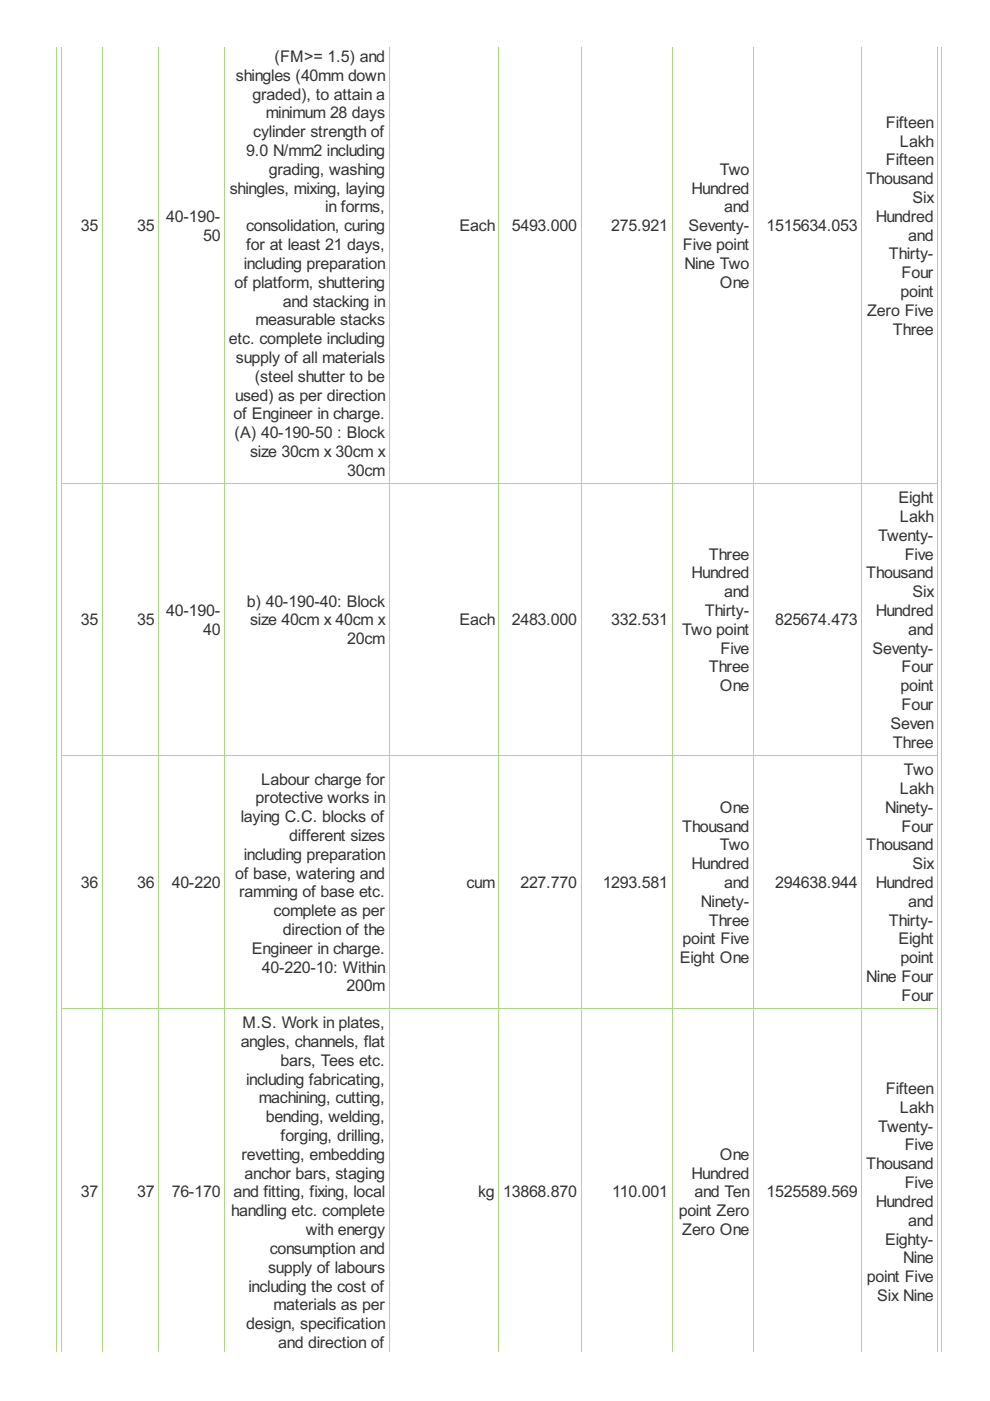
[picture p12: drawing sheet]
<svg xmlns="http://www.w3.org/2000/svg" width="210mm" height="297mm" viewBox="0 0 210 297" stroke-linecap="round" stroke-linejoin="round" font-family="sans-serif">
<defs><g id="words">
<g font-size="3.8" fill="#333">
<text x="50" y="17.1">shingles (40mm down</text>
<text x="58.2" y="13.1">(FM&gt;= 1.5) and</text>
<text x="53.5" y="21.1">graded), to attain a</text>
<text x="53.7" y="29.1">cylinder strength of</text>
<text x="56.3" y="25.1">minimum 28 days</text>
<text x="187.8" y="27.1">Fifteen</text>
<text x="52.2" y="33.1">9.0 N/mm2 including</text>
<text x="187.8" y="35.1">Fifteen</text>
<text x="190.8" y="31.1">Lakh</text>
<text x="48.7" y="41.1">shingles, mixing, laying</text>
<text x="57" y="37.1">grading, washing</text>
<text x="146.6" y="41.1">Hundred</text>
<text x="152.6" y="37.1">Two</text>
<text x="183.7" y="39.1">Thousand</text>
<text x="35.2" y="47">40-190-</text>
<text x="69" y="45">in forms,</text>
<text x="153.5" y="45">and</text>
<text x="185.7" y="47">Hundred</text>
<text x="193.5" y="43.1">Six</text>
<text x="17.1" y="49">35</text>
<text x="29.1" y="49">35</text>
<text x="43.1" y="51">50</text>
<text x="52.2" y="49">consolidation, curing</text>
<text x="52.2" y="53">for at least 21 days,</text>
<text x="97.4" y="49">Each</text>
<text x="108.5" y="49">5493.000</text>
<text x="129.6" y="49">275.921</text>
<text x="144.8" y="53">Five point</text>
<text x="146" y="49">Seventy-</text>
<text x="162.5" y="49">1515634.053</text>
<text x="192.6" y="51">and</text>
<text x="51.7" y="57">including preparation</text>
<text x="145.1" y="57">Nine Two</text>
<text x="188.5" y="55">Thirty-</text>
<text x="191.1" y="59">Four</text>
<text x="49.7" y="61">of platform, shuttering</text>
<text x="60" y="65">and stacking in</text>
<text x="152.6" y="61">One</text>
<text x="190.9" y="63">point</text>
<text x="54.2" y="69">measurable stacks</text>
<text x="183.8" y="67">Zero Five</text>
<text x="189.3" y="71">Three</text>
<text x="48.5" y="73">etc. complete including</text>
<text x="50" y="76.9">supply of all materials</text>
<text x="54" y="80.9">(steel shutter to be</text>
<text x="49.5" y="88.9">of Engineer in charge.</text>
<text x="49.9" y="84.9">used) as per direction</text>
<text x="49.7" y="92.9">(A) 40-190-50 : Block</text>
<text x="53" y="96.9">size 30cm x 30cm x</text>
<text x="73.6" y="100.9">30cm</text>
<text x="190.5" y="106.7">Eight</text>
<text x="190.8" y="110.7">Lakh</text>
<text x="150.3" y="118.6">Three</text>
<text x="186.2" y="114.7">Twenty-</text>
<text x="191.8" y="118.6">Five</text>
<text x="146.6" y="122.6">Hundred</text>
<text x="183.7" y="122.6">Thousand</text>
<text x="35.2" y="130.6">40-190-</text>
<text x="52.4" y="128.6">b) 40-190-40: Block</text>
<text x="149.4" y="130.6">Thirty-</text>
<text x="153.5" y="126.6">and</text>
<text x="185.7" y="130.6">Hundred</text>
<text x="193.5" y="126.6">Six</text>
<text x="17.1" y="132.6">35</text>
<text x="29.1" y="132.6">35</text>
<text x="43.1" y="134.6">40</text>
<text x="53" y="132.6">size 40cm x 40cm x</text>
<text x="73.6" y="136.6">20cm</text>
<text x="97.4" y="132.6">Each</text>
<text x="108.5" y="132.6">2483.000</text>
<text x="129.6" y="132.6">332.531</text>
<text x="144.6" y="134.6">Two point</text>
<text x="164.3" y="132.6">825674.473</text>
<text x="192.6" y="134.6">and</text>
<text x="150.3" y="142.6">Three</text>
<text x="152.8" y="138.6">Five</text>
<text x="185" y="138.6">Seventy-</text>
<text x="191.1" y="142.6">Four</text>
<text x="152.6" y="146.6">One</text>
<text x="190.9" y="146.6">point</text>
<text x="188.8" y="154.5">Seven</text>
<text x="191.1" y="150.5">Four</text>
<text x="189.3" y="158.5">Three</text>
<text x="55.4" y="166.3">Labour charge for</text>
<text x="191.6" y="164.3">Two</text>
<text x="54.2" y="170.3">protective works in</text>
<text x="152.6" y="172.3">One</text>
<text x="187.7" y="172.3">Ninety-</text>
<text x="190.8" y="168.3">Lakh</text>
<text x="51" y="174.3">laying C.C. blocks of</text>
<text x="61.3" y="178.3">different sizes</text>
<text x="144.6" y="176.3">Thousand</text>
<text x="191.1" y="176.3">Four</text>
<text x="51.7" y="182.3">including preparation</text>
<text x="146.6" y="184.3">Hundred</text>
<text x="152.6" y="180.3">Two</text>
<text x="183.7" y="180.3">Thousand</text>
<text x="193.5" y="184.3">Six</text>
<text x="17.1" y="188.3">36</text>
<text x="29.1" y="188.3">36</text>
<text x="36.4" y="188.3">40-220</text>
<text x="49.9" y="186.3">of base, watering and</text>
<text x="50.7" y="190.3">ramming of base etc.</text>
<text x="98.9" y="188.3">cum</text>
<text x="110.3" y="188.3">227.770</text>
<text x="127.8" y="188.3">1293.581</text>
<text x="153.5" y="188.3">and</text>
<text x="164.3" y="188.3">294638.944</text>
<text x="185.7" y="188.3">Hundred</text>
<text x="58" y="194.2">complete as per</text>
<text x="148.6" y="192.3">Ninety-</text>
<text x="150.3" y="196.2">Three</text>
<text x="188.5" y="196.2">Thirty-</text>
<text x="192.6" y="192.3">and</text>
<text x="53.4" y="202.2">Engineer in charge.</text>
<text x="60" y="198.2">direction of the</text>
<text x="144.7" y="200.2">point Five</text>
<text x="190.5" y="200.2">Eight</text>
<text x="55.5" y="206.2">40-220-10: Within</text>
<text x="144.1" y="204.2">Eight One</text>
<text x="183.7" y="208.2">Nine Four</text>
<text x="190.9" y="204.2">point</text>
<text x="73.5" y="210.2">200m</text>
<text x="191.1" y="212.2">Four</text>
<text x="51" y="222">angles, channels, flat</text>
<text x="51.4" y="218">M.S. Work in plates,</text>
<text x="59.5" y="226">bars, Tees etc.</text>
<text x="52.2" y="230">including fabricating,</text>
<text x="54.8" y="234">machining, cutting,</text>
<text x="187.8" y="232">Fifteen</text>
<text x="56.3" y="237.9">bending, welding,</text>
<text x="186.2" y="239.9">Twenty-</text>
<text x="190.8" y="235.9">Lakh</text>
<text x="51.2" y="245.9">revetting, embedding</text>
<text x="59.5" y="241.9">forging, drilling,</text>
<text x="152.6" y="245.9">One</text>
<text x="191.8" y="243.9">Five</text>
<text x="51.9" y="249.9">anchor bars, staging</text>
<text x="146.6" y="249.9">Hundred</text>
<text x="183.7" y="247.9">Thousand</text>
<text x="191.8" y="251.9">Five</text>
<text x="17.1" y="253.9">37</text>
<text x="29.1" y="253.9">37</text>
<text x="36.4" y="253.9">76-170</text>
<text x="49" y="257.9">handling etc. complete</text>
<text x="49.5" y="253.9">and fitting, fixing, local</text>
<text x="101.4" y="253.9">kg</text>
<text x="106.7" y="253.9">13868.870</text>
<text x="129.8" y="253.9">110.001</text>
<text x="143.9" y="257.9">point Zero</text>
<text x="147.2" y="253.9">and Ten</text>
<text x="162.5" y="253.9">1525589.569</text>
<text x="185.7" y="255.9">Hundred</text>
<text x="64.8" y="261.9">with energy</text>
<text x="144.6" y="261.9">Zero One</text>
<text x="187.7" y="263.9">Eighty-</text>
<text x="192.6" y="259.9">and</text>
<text x="56.8" y="269.8">supply of labours</text>
<text x="57.2" y="265.9">consumption and</text>
<text x="191.5" y="267.8">Nine</text>
<text x="52.7" y="273.8">including the cost of</text>
<text x="183.8" y="271.8">point Five</text>
<text x="186" y="275.8">Six Nine</text>
<text x="52.2" y="281.8">design, specification</text>
<text x="58" y="277.8">materials as per</text>
<text x="59" y="285.8">and direction of</text>
</g>
</g></defs>
<g fill="none" stroke="#a8da7f" stroke-width=".21">
<path d="M12.1 9.9v276.8M13.1 9.9v276.8M21.7 9.9v276.8M33.7 9.9v276.8M47.6 9.9v276.8M82.5 9.9v276.8M105.8 9.9v276.8M123.2 9.9v276.8M142.5 9.9v276.8M159.8 9.9v276.8M182.7 9.9v276.8M198.8 9.9v276.8"/>
<path d="M199.6 9.9v276.8M13 102.5h185.9M13 160.1h185.9M13 213.8h185.9"/>
</g>
<use href="#words"/>
</svg>
